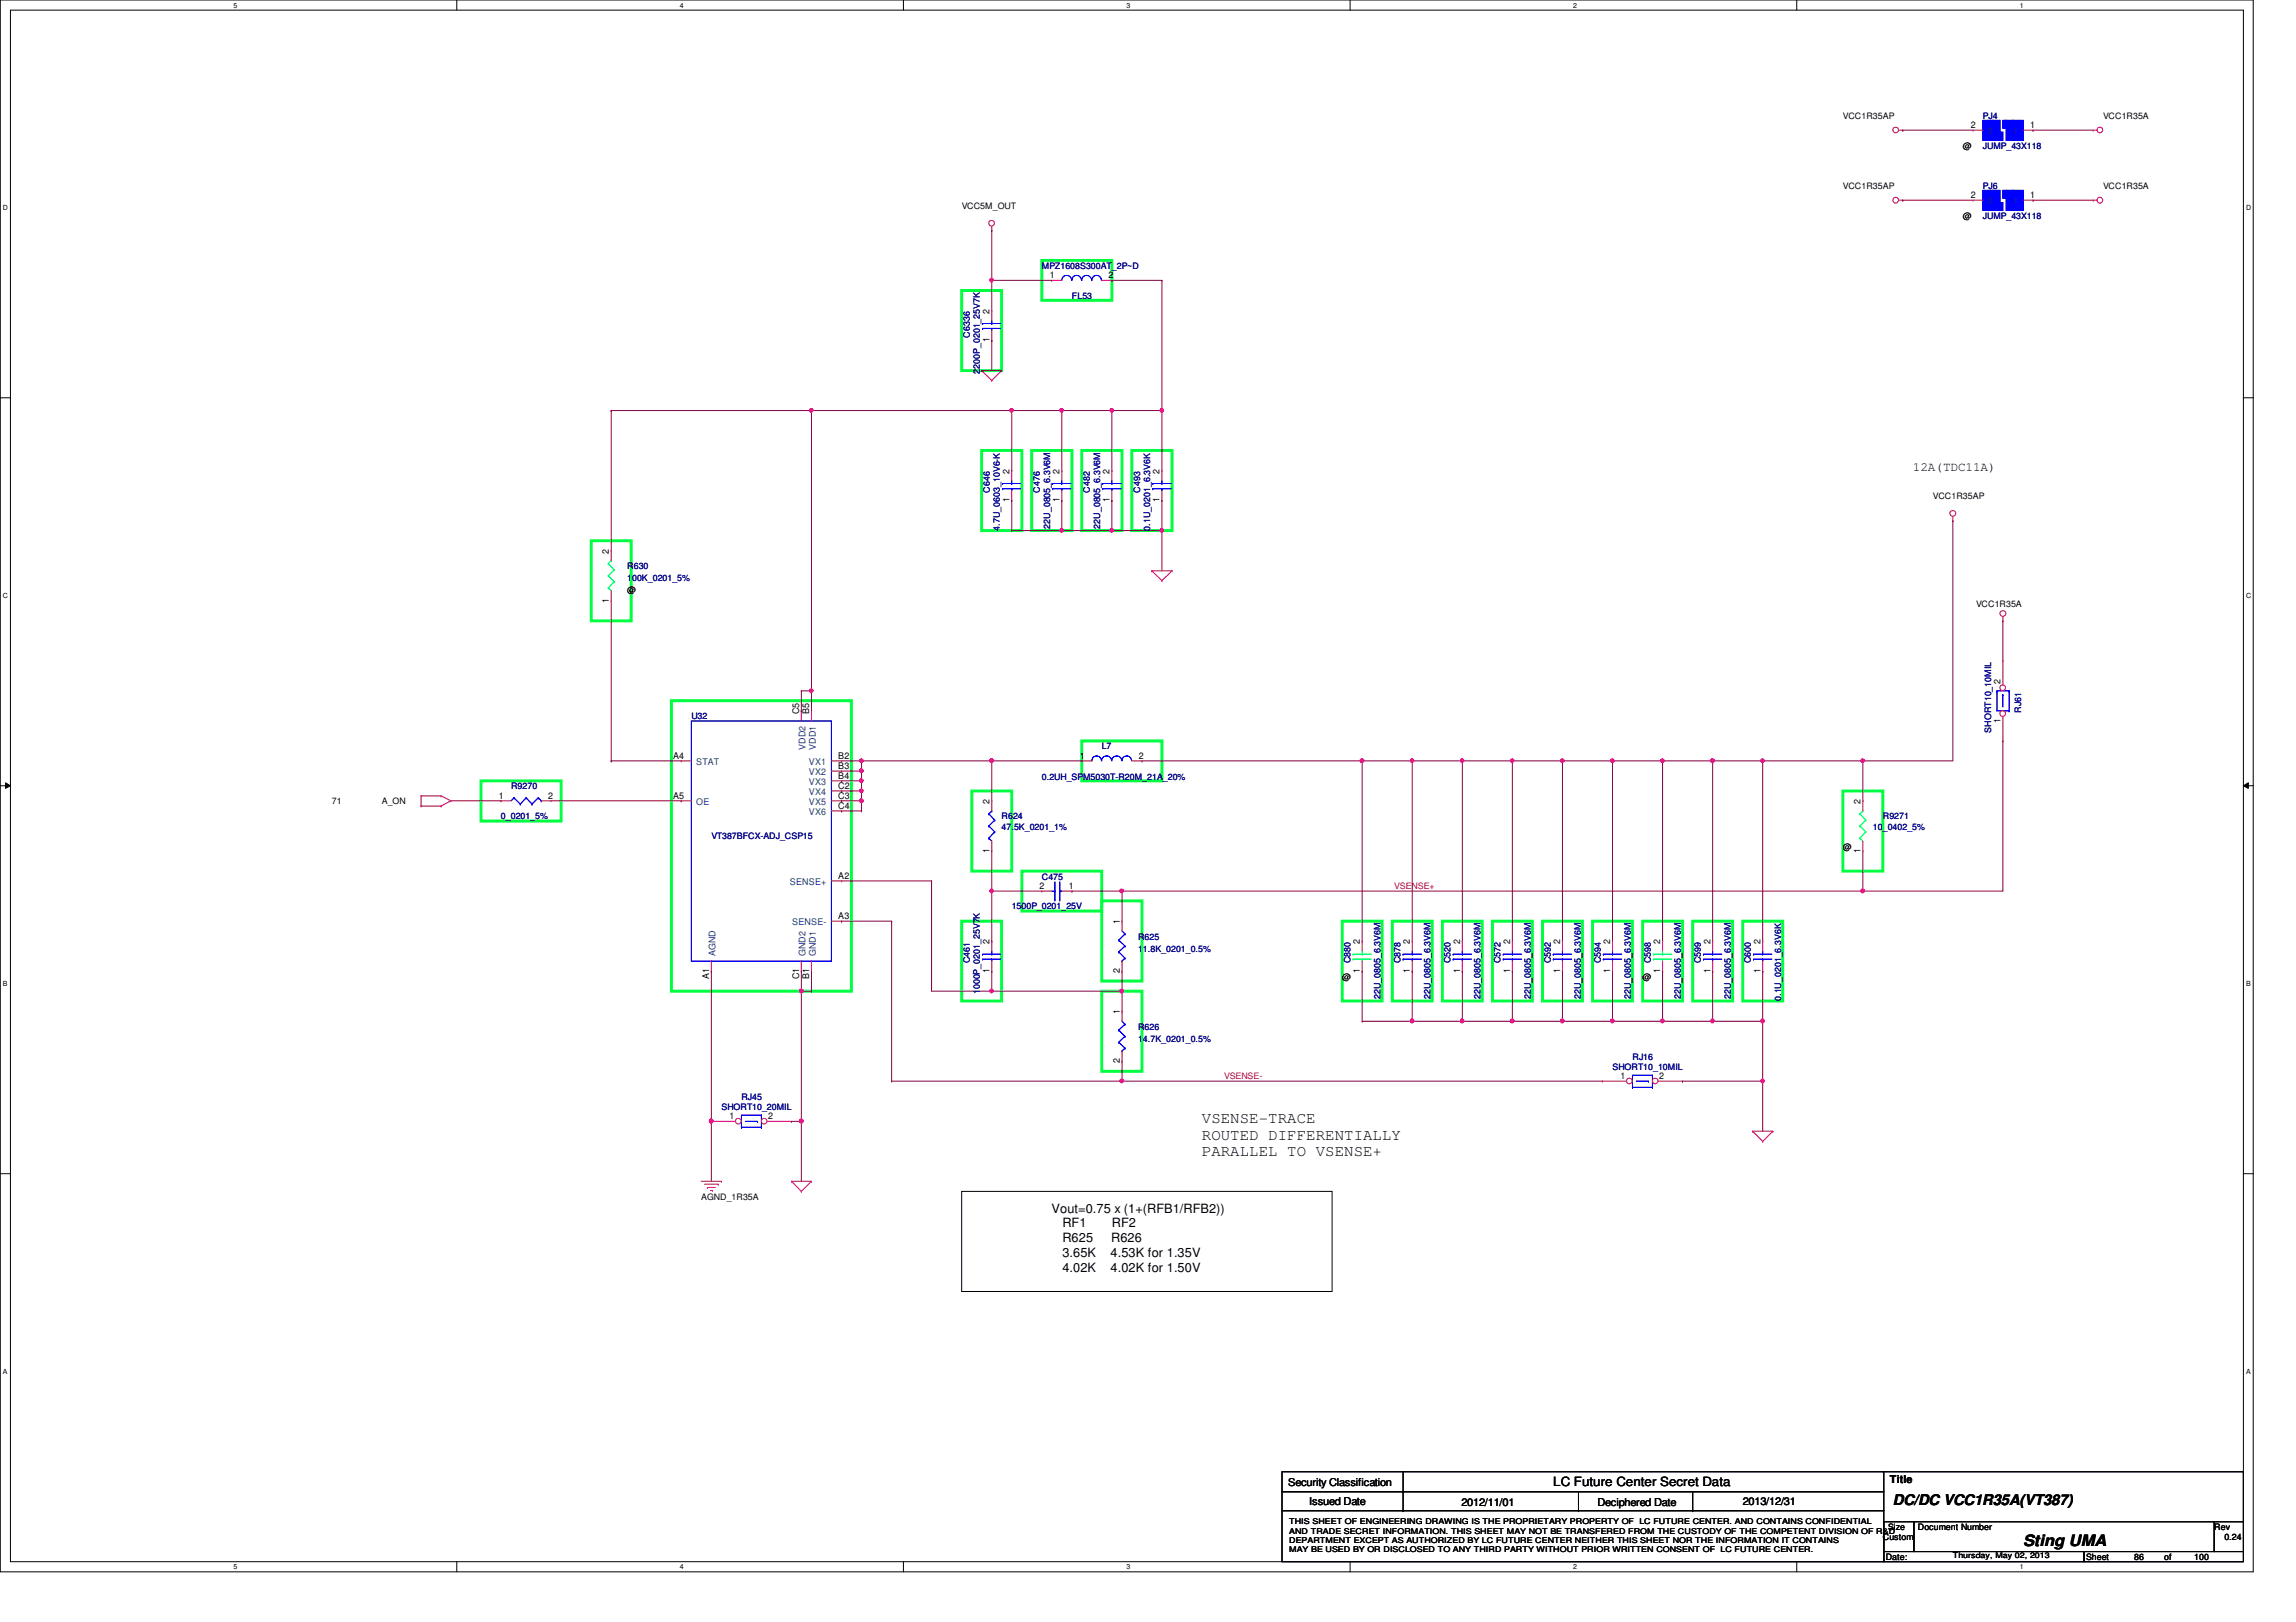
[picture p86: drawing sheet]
<svg xmlns="http://www.w3.org/2000/svg" width="297mm" height="210mm" viewBox="0 0 297 210" stroke-linecap="round" stroke-linejoin="round" font-family="sans-serif">
<defs><g id="words">
<g font-size="2">
<text x="155.5" y="145.4">VSENSE-TRACE</text>
<text x="155.5" y="147.5">ROUTED DIFFERENTIALLY</text>
<text x="155.5" y="149.6">PARALLEL TO VSENSE+</text>
<text x="261.7" y="200.1">Sting UMA</text>
</g>
<text font-size="1.9" x="244.9" y="194.8">DC/DC VCC1R35A(VT387)</text>
<g font-size="1.7">
<text x="247.5" y="60.9">12A(TDC11A)</text>
<text x="136.1" y="156.9">Vout=0.75 x (1+(RFB1/RFB2))</text>
<text x="137.5" y="158.8">RF1</text>
<text x="137.5" y="160.7">R625</text>
<text x="143.8" y="160.7">R626</text>
<text x="143.8" y="158.8">RF2</text>
<text x="137.5" y="162.6">3.65K</text>
<text x="137.5" y="164.5">4.02K</text>
<text x="143.7" y="162.6">4.53K for 1.35V</text>
<text x="143.7" y="164.5">4.02K for 1.50V</text>
<text x="201" y="192.3">LC Future Center Secret Data</text>
</g>
<g font-size="1.4">
<text x="244.5" y="191.9">Title</text>
<text x="166.7" y="192.3">Security Classification</text>
<text x="169.4" y="194.7">Issued Date</text>
<text x="189.1" y="194.9">2012/11/01</text>
<text x="206.7" y="194.9">Deciphered Date</text>
<text x="225.5" y="194.7">2013/12/31</text>
</g>
<g font-size="1.2">
<text x="255" y="16.6">2</text>
<text x="262.6" y="16.6">1</text>
<text x="255" y="25.6">2</text>
<text x="262.6" y="25.6">1</text>
<text x="135.8" y="36">1</text>
<text x="143.4" y="36">2</text>
<text x="128" y="40.6" transform="rotate(-90 128 40.6)">2</text>
<text x="128" y="44.3" transform="rotate(-90 128 44.3)">1</text>
<text x="130.6" y="65" transform="rotate(-90 130.6 65)">1</text>
<text x="130.6" y="61.3" transform="rotate(-90 130.6 61.3)">2</text>
<text x="137.1" y="65" transform="rotate(-90 137.1 65)">1</text>
<text x="137.1" y="61.3" transform="rotate(-90 137.1 61.3)">2</text>
<text x="143.5" y="65" transform="rotate(-90 143.5 65)">1</text>
<text x="143.5" y="61.3" transform="rotate(-90 143.5 61.3)">2</text>
<text x="150" y="65" transform="rotate(-90 150 65)">1</text>
<text x="150" y="61.3" transform="rotate(-90 150 61.3)">2</text>
<text x="78.8" y="71.7" transform="rotate(-90 78.8 71.7)">2</text>
<text x="78.8" y="78" transform="rotate(-90 78.8 78)">1</text>
<text x="258.8" y="88.5" transform="rotate(-90 258.8 88.5)">2</text>
<text x="103.4" y="92.4" transform="rotate(-90 103.4 92.4)">C5</text>
<text x="104.7" y="92.4" transform="rotate(-90 104.7 92.4)">B5</text>
<text x="258.8" y="93.5" transform="rotate(-90 258.8 93.5)">1</text>
<text x="87.1" y="98.2">A4</text>
<text x="108.5" y="100.8">B4</text>
<text x="108.5" y="98.2">B2</text>
<text x="108.5" y="99.5">B3</text>
<text x="139.7" y="98.2">1</text>
<text x="147.3" y="98.2">2</text>
<text x="64.6" y="103.3">1</text>
<text x="70.9" y="103.3">2</text>
<text x="87.1" y="103.3">A5</text>
<text x="108.5" y="102.1">C2</text>
<text x="108.5" y="103.3">C3</text>
<text x="108.5" y="104.6">C4</text>
<text x="128" y="104.1" transform="rotate(-90 128 104.1)">2</text>
<text x="240.7" y="104.1" transform="rotate(-90 240.7 104.1)">2</text>
<text x="108.5" y="113.7">A2</text>
<text x="128" y="110.4" transform="rotate(-90 128 110.4)">1</text>
<text x="240.7" y="110.4" transform="rotate(-90 240.7 110.4)">1</text>
<text x="108.5" y="118.9">A3</text>
<text x="134.5" y="115">2</text>
<text x="138.3" y="115">1</text>
<text x="144.9" y="119.6" transform="rotate(-90 144.9 119.6)">1</text>
<text x="128" y="125.9" transform="rotate(-90 128 125.9)">1</text>
<text x="128" y="122.2" transform="rotate(-90 128 122.2)">2</text>
<text x="144.9" y="125.9" transform="rotate(-90 144.9 125.9)">2</text>
<text x="175.9" y="125.9" transform="rotate(-90 175.9 125.9)">1</text>
<text x="175.9" y="122.2" transform="rotate(-90 175.9 122.2)">2</text>
<text x="182.4" y="125.9" transform="rotate(-90 182.4 125.9)">1</text>
<text x="182.4" y="122.2" transform="rotate(-90 182.4 122.2)">2</text>
<text x="188.9" y="125.9" transform="rotate(-90 188.9 125.9)">1</text>
<text x="188.9" y="122.2" transform="rotate(-90 188.9 122.2)">2</text>
<text x="195.4" y="125.9" transform="rotate(-90 195.4 125.9)">1</text>
<text x="195.4" y="122.2" transform="rotate(-90 195.4 122.2)">2</text>
<text x="201.8" y="125.9" transform="rotate(-90 201.8 125.9)">1</text>
<text x="201.8" y="122.2" transform="rotate(-90 201.8 122.2)">2</text>
<text x="208.3" y="125.9" transform="rotate(-90 208.3 125.9)">1</text>
<text x="208.3" y="122.2" transform="rotate(-90 208.3 122.2)">2</text>
<text x="214.8" y="125.9" transform="rotate(-90 214.8 125.9)">1</text>
<text x="214.8" y="122.2" transform="rotate(-90 214.8 122.2)">2</text>
<text x="221.3" y="125.9" transform="rotate(-90 221.3 125.9)">1</text>
<text x="221.3" y="122.2" transform="rotate(-90 221.3 122.2)">2</text>
<text x="227.7" y="125.9" transform="rotate(-90 227.7 125.9)">1</text>
<text x="227.7" y="122.2" transform="rotate(-90 227.7 122.2)">2</text>
<text x="91.7" y="126.7" transform="rotate(-90 91.7 126.7)">A1</text>
<text x="103.4" y="126.7" transform="rotate(-90 103.4 126.7)">C1</text>
<text x="104.7" y="126.7" transform="rotate(-90 104.7 126.7)">B1</text>
<text x="144.9" y="131.3" transform="rotate(-90 144.9 131.3)">1</text>
<text x="144.9" y="137.5" transform="rotate(-90 144.9 137.5)">2</text>
<text x="209.6" y="139.6">1</text>
<text x="214.7" y="139.6">2</text>
<text x="94.4" y="144.8">1</text>
<text x="99.4" y="144.8">2</text>
</g>
<g font-size="1.2" fill="#004080">
<text x="257.2" y="17.4">2</text>
<text x="260.4" y="17.4">1</text>
<text x="257.2" y="26.5">2</text>
<text x="260.4" y="26.5">1</text>
<text x="90.1" y="99">STAT</text>
<text x="104.2" y="97" transform="rotate(-90 104.2 97)">VDD2</text>
<text x="104.6" y="101.6">VX3</text>
<text x="104.6" y="99">VX1</text>
<text x="104.6" y="100.3">VX2</text>
<text x="105.5" y="97" transform="rotate(-90 105.5 97)">VDD1</text>
<text x="90.1" y="104.2">OE</text>
<text x="104.6" y="102.9">VX4</text>
<text x="104.6" y="104.2">VX5</text>
<text x="104.6" y="105.5">VX6</text>
<text x="102.2" y="114.6">SENSE+</text>
<text x="102.5" y="119.8">SENSE-</text>
<text x="92.6" y="123.7" transform="rotate(-90 92.6 123.7)">AGND</text>
<text x="104.2" y="123.7" transform="rotate(-90 104.2 123.7)">GND2</text>
<text x="105.5" y="123.7" transform="rotate(-90 105.5 123.7)">GND1</text>
</g>
<g font-size="1.1">
<text x="238.4" y="15.4">VCC1R35AP</text>
<text x="272.1" y="15.4">VCC1R35A</text>
<text x="254" y="19.3">@</text>
<text x="124.4" y="27">VCC5M_OUT</text>
<text x="238.4" y="24.4">VCC1R35AP</text>
<text x="254" y="28.3">@</text>
<text x="272.1" y="24.4">VCC1R35A</text>
<text x="250.1" y="64.6">VCC1R35AP</text>
<text x="81.1" y="76.8">@</text>
<text x="255.6" y="78.6">VCC1R35A</text>
<text x="42.9" y="104.1">71</text>
<text x="49.4" y="104.1">A_ON</text>
<text x="238.4" y="109.9">@</text>
<text x="173.6" y="126.8">@</text>
<text x="212.5" y="126.8">@</text>
<text x="90.7" y="155.3">AGND_1R35A</text>
<text x="243.6" y="199.3">Custom</text>
<text x="244" y="201.9">Date:</text>
<text x="244.3" y="198">Size</text>
<text x="248.1" y="198">Document Number</text>
<text x="269.9" y="201.9">Sheet</text>
<text x="276.1" y="201.9">86</text>
<text x="280" y="201.9">of</text>
<text x="283.9" y="201.9">100</text>
<text x="286.5" y="198">Rev</text>
<text x="287.8" y="199.3">0.24</text>
</g>
<g font-size="1.1" fill="#000080">
<text x="256.5" y="15.4">PJ4</text>
<text x="256.5" y="19.3">JUMP_43X118</text>
<text x="256.5" y="24.4">PJ6</text>
<text x="256.5" y="28.3">JUMP_43X118</text>
<text x="134.8" y="34.8">MPZ1608S300AT_2P~D</text>
<text x="138.7" y="38.7">FL53</text>
<text x="125.5" y="43.7" transform="rotate(-90 125.5 43.7)">C6336</text>
<text x="126.8" y="48.3" transform="rotate(-90 126.8 48.3)">2200P_0201_25V7K</text>
<text x="128.1" y="63.8" transform="rotate(-90 128.1 63.8)">C646</text>
<text x="134.5" y="63.8" transform="rotate(-90 134.5 63.8)">C476</text>
<text x="141" y="63.8" transform="rotate(-90 141 63.8)">C482</text>
<text x="147.5" y="63.8" transform="rotate(-90 147.5 63.8)">C493</text>
<text x="129.4" y="68.7" transform="rotate(-90 129.4 68.7)">4.7U_0603_10V6-K</text>
<text x="135.8" y="68.4" transform="rotate(-90 135.8 68.4)">22U_0805_6.3V6M</text>
<text x="142.3" y="68.4" transform="rotate(-90 142.3 68.4)">22U_0805_6.3V6M</text>
<text x="148.8" y="68.7" transform="rotate(-90 148.8 68.7)">0.1U_0201_6.3V6K</text>
<text x="81.1" y="73.7">R630</text>
<text x="81.1" y="75.2">100K_0201_5%</text>
<text x="89.4" y="93.1">U32</text>
<text x="257.6" y="94.8" transform="rotate(-90 257.6 94.8)">SHORT10_10MIL</text>
<text x="261.5" y="92.2" transform="rotate(-90 261.5 92.2)">RJ61</text>
<text x="134.8" y="100.9">0.2UH_SPM5030T-R20M_21A_20%</text>
<text x="142.5" y="97">L7</text>
<text x="64.8" y="106">0_0201_5%</text>
<text x="66.1" y="102.2">R9270</text>
<text x="129.6" y="106">R624</text>
<text x="129.6" y="107.4">47.5K_0201_1%</text>
<text x="242.3" y="107.4">10_0402_5%</text>
<text x="243.6" y="106">R9271</text>
<text x="92" y="108.6">VT387BFCX-ADJ_CSP15</text>
<text x="134.8" y="113.8">C475</text>
<text x="130.9" y="117.7">1500P_0201_25V</text>
<text x="125.5" y="124.6" transform="rotate(-90 125.5 124.6)">C461</text>
<text x="147.2" y="121.6">R625</text>
<text x="147.2" y="123.1">11.8K_0201_0.5%</text>
<text x="174.7" y="124.6" transform="rotate(-90 174.7 124.6)">C880</text>
<text x="181.2" y="124.6" transform="rotate(-90 181.2 124.6)">C878</text>
<text x="187.7" y="124.6" transform="rotate(-90 187.7 124.6)">C520</text>
<text x="194.1" y="124.6" transform="rotate(-90 194.1 124.6)">C572</text>
<text x="200.6" y="124.6" transform="rotate(-90 200.6 124.6)">C592</text>
<text x="207.1" y="124.6" transform="rotate(-90 207.1 124.6)">C594</text>
<text x="213.6" y="124.6" transform="rotate(-90 213.6 124.6)">C598</text>
<text x="220" y="124.6" transform="rotate(-90 220 124.6)">C599</text>
<text x="226.5" y="124.6" transform="rotate(-90 226.5 124.6)">C600</text>
<text x="126.8" y="128.7" transform="rotate(-90 126.8 128.7)">1000P_0201_25V7K</text>
<text x="178.6" y="129.3" transform="rotate(-90 178.6 129.3)">22U_0805_6.3V6M</text>
<text x="185.1" y="129.3" transform="rotate(-90 185.1 129.3)">22U_0805_6.3V6M</text>
<text x="191.6" y="129.3" transform="rotate(-90 191.6 129.3)">22U_0805_6.3V6M</text>
<text x="198" y="129.3" transform="rotate(-90 198 129.3)">22U_0805_6.3V6M</text>
<text x="204.5" y="129.3" transform="rotate(-90 204.5 129.3)">22U_0805_6.3V6M</text>
<text x="211" y="129.3" transform="rotate(-90 211 129.3)">22U_0805_6.3V6M</text>
<text x="217.5" y="129.3" transform="rotate(-90 217.5 129.3)">22U_0805_6.3V6M</text>
<text x="223.9" y="129.3" transform="rotate(-90 223.9 129.3)">22U_0805_6.3V6M</text>
<text x="230.4" y="129.5" transform="rotate(-90 230.4 129.5)">0.1U_0201_6.3V6K</text>
<text x="147.2" y="133.3">R626</text>
<text x="147.2" y="134.8">14.7K_0201_0.5%</text>
<text x="211.2" y="137.1">RJ16</text>
<text x="93.3" y="143.6">SHORT10_20MIL</text>
<text x="95.9" y="142.3">RJ45</text>
<text x="208.6" y="138.4">SHORT10_10MIL</text>
</g>
<g font-size="1.1" fill="#f00">
<text x="180.4" y="115.1">VSENSE+</text>
<text x="158.4" y="139.7">VSENSE-</text>
</g>
<g font-size="1">
<text x="166.8" y="197.3">THIS SHEET OF ENGINEERING DRAWING IS THE PROPRIETARY PROPERTY OF LC FUTURE CENTER. AND CONTAINS CONFIDENTIAL</text>
<text x="166.8" y="198.5">AND TRADE SECRET INFORMATION. THIS SHEET MAY NOT BE TRANSFERED FROM THE CUSTODY OF THE COMPETENT DIVISION OF R&amp;D</text>
<text x="166.8" y="199.6">DEPARTMENT EXCEPT AS AUTHORIZED BY LC FUTURE CENTER NEITHER THIS SHEET NOR THE INFORMATION IT CONTAINS</text>
<text x="166.8" y="200.8">MAY BE USED BY OR DISCLOSED TO ANY THIRD PARTY WITHOUT PRIOR WRITTEN CONSENT OF LC FUTURE CENTER.</text>
<text x="252.6" y="201.7">Thursday, May 02, 2013</text>
</g>
<g font-size=".9">
<text x="30.2" y="1">5</text>
<text x="88" y="1">4</text>
<text x="145.8" y="1">3</text>
<text x="203.5" y="1">2</text>
<text x="261.3" y="1">1</text>
<text x=".4" y="27.2">D</text>
<text x="290.6" y="27.2">D</text>
<text x=".4" y="77.3">C</text>
<text x="290.6" y="77.3">C</text>
<text x=".4" y="127.6">B</text>
<text x="290.6" y="127.6">B</text>
<text x=".4" y="177.8">A</text>
<text x="290.6" y="177.8">A</text>
<text x="30.2" y="203.1">5</text>
<text x="88" y="203.1">4</text>
<text x="145.8" y="203.1">3</text>
<text x="203.5" y="203.1">2</text>
<text x="261.3" y="203.1">1</text>
</g>
</g></defs>
<path d="M0 0h291.5v203.4h-291.5zM1.4 1.3h288.8v200.8h-288.8z" fill="none" stroke="#000" stroke-width=".13"/>
<g fill="#fff">
<path d="M30.2 .2h.5v1h-.5z"/>
<path d="M30.2 202.3h.5v1h-.5z"/>
</g>
<path d="M59.1 0v1.3M59.1 202.1v1.3" fill="none" stroke="#000" stroke-width=".13"/>
<g fill="#fff">
<path d="M88 .2h.5v1h-.5z"/>
<path d="M88 202.3h.5v1h-.5z"/>
</g>
<path d="M116.9 0v1.3M116.9 202.1v1.3" fill="none" stroke="#000" stroke-width=".13"/>
<g fill="#fff">
<path d="M145.7 .2h.6v1h-.6z"/>
<path d="M145.7 202.3h.6v1h-.6z"/>
</g>
<path d="M174.7 0v1.3M174.7 202.1v1.3" fill="none" stroke="#000" stroke-width=".13"/>
<g fill="#fff">
<path d="M203.5 .2h.5v1h-.5z"/>
<path d="M203.5 202.3h.5v1h-.5z"/>
</g>
<path d="M232.4 0v1.3M232.4 202.1v1.3" fill="none" stroke="#000" stroke-width=".13"/>
<g fill="#fff">
<path d="M261.3 .2h.5v1h-.5z"/>
<path d="M261.3 202.3h.5v1h-.5z"/>
<path d="M.4 26.4h.6v1h-.6z"/>
<path d="M290.6 26.4h.6v1h-.6z"/>
<path d="M.4 76.5h.6v1.1h-.6z"/>
<path d="M290.6 76.5h.6v1.1h-.6z"/>
</g>
<path d="M0 51.5h1.4M290.2 51.5h1.3" fill="none" stroke="#000" stroke-width=".13"/>
<g fill="#fff">
<path d="M.4 126.7h.6v1.1h-.6z"/>
<path d="M290.6 126.7h.6v1.1h-.6z"/>
</g>
<path d="M0 101.7h1.4M.7 101.3l.7 .4-.7 .3zM290.2 101.7l.7-.4v.7zM290.2 101.7h1.3" fill="none" stroke="#000" stroke-width=".13"/>
<path d="M.7 101.3l.7 .4-.7 .3zM290.2 101.7l.7-.4v.7z" fill="#000"/>
<g fill="#fff">
<path d="M.4 177h.5v1h-.5z"/>
<path d="M290.6 177h.5v1h-.5z"/>
</g>
<path d="M0 151.9h1.4M124.4 154.2h47.9v12.9h-47.9zM290.2 151.9h1.3" fill="none" stroke="#000" stroke-width=".13"/>
<g fill="none" stroke="#00ff40" stroke-width=".38">
<path d="M124.4 37.6h5.2v10.4h-5.2zM134.8 33.7h9v5.2h-9zM127 58.3h5.2v10.4h-5.2zM133.5 58.3h5.2v10.4h-5.2zM140 58.3h5.2v10.4h-5.2zM146.4 58.3h5.2v10.4h-5.2zM76.5 70h5.2v10.3h-5.2zM86.9 90.7h23.2v37.6h-23.2zM140 95.9h10.3v5.1h-10.3zM62.2 101h10.4v5.3h-10.4zM124.4 119.2h5.2v10.3h-5.2zM125.7 102.4h5.2v10.3h-5.2z"/>
<path d="M132.2 112.7h10.3v5.2h-10.3zM142.5 116.6h5.2v10.4h-5.2zM173.6 119.2h5.2v10.3h-5.2zM180.1 119.2h5.2v10.3h-5.2zM186.6 119.2h5.2v10.3h-5.2zM193.1 119.2h5.1v10.3h-5.1zM199.6 119.2h5.1v10.3h-5.1zM206 119.2h5.2v10.3h-5.2zM212.5 119.2h5.2v10.3h-5.2zM219 119.2h5.2v10.3h-5.2zM225.5 119.2h5.1v10.3h-5.1zM238.4 102.4h5.2v10.3h-5.2z"/>
<path d="M142.5 128.3h5.2v10.3h-5.2z"/>
</g>
<path d="M176.2 125.7h.1M176.2 125.7v6.5M182.7 132.2h.1M182.7 132.2h6.5" fill="none" stroke="#800040" stroke-width=".13"/>
<path d="M189 131.9h.1l.3 .1-.1 .3-.2 .1-.1-.1z" fill-rule="evenodd" fill="#f0f"/>
<path d="M189 131.9h.1l.3 .1-.1 .3-.2 .1-.1-.1z" fill="none" stroke="#f0f" stroke-width=".13"/>
<path d="M182.7 125.7h.1M182.7 125.7v6.5" fill="none" stroke="#800040" stroke-width=".13"/>
<path d="M182.5 131.9h.2l.2 .1-.1 .3-.1 .1-.2-.1z" fill-rule="evenodd" fill="#f0f"/>
<path d="M182.5 131.9h.2l.2 .1-.1 .3-.1 .1-.2-.1z" fill="none" stroke="#f0f" stroke-width=".13"/>
<path d="M176.2 98.5h.1M176.2 98.5v23.3M176.2 132.2h.1M176.2 132.2h6.5" fill="none" stroke="#800040" stroke-width=".13"/>
<path d="M176 98.3h.4v.1v.2l-.2 .1-.2-.1z" fill-rule="evenodd" fill="#f0f"/>
<path d="M176 98.3h.4v.1v.2l-.2 .1-.2-.1z" fill="none" stroke="#f0f" stroke-width=".13"/>
<path d="M182.7 98.5h.1M182.7 98.5v23.3" fill="none" stroke="#800040" stroke-width=".13"/>
<path d="M182.5 98.3h.3l.1 .1-.1 .2-.1 .1-.2-.1z" fill-rule="evenodd" fill="#f0f"/>
<path d="M182.5 98.3h.3l.1 .1-.1 .2-.1 .1-.2-.1z" fill="none" stroke="#f0f" stroke-width=".13"/>
<path d="M79.1 53.1h.1M79.1 53.1v18.1M79.1 53.1h25.9M105 89.4h.1M105 89.4v2.6M176.2 98.5h.1M176.2 98.5h6.5M241 98.5h.1M241 98.5h11.6M259.1 95.9h.1M259.1 95.9v19.4" fill="none" stroke="#800040" stroke-width=".13"/>
<path d="M104.8 89.2h.3l.1 .2-.1 .1-.2 .1-.1-.1z" fill-rule="evenodd" fill="#f0f"/>
<path d="M104.8 89.2h.3l.1 .2-.1 .1-.2 .1-.1-.1z" fill="none" stroke="#f0f" stroke-width=".13"/>
<path d="M143.8 68.7h.1M143.8 68.7h6.5" fill="none" stroke="#800040" stroke-width=".13"/>
<path d="M150.1 68.5h.4v.1v.2l-.2 .1-.2-.1z" fill-rule="evenodd" fill="#f0f"/>
<path d="M150.1 68.5h.4v.1v.2l-.2 .1-.2-.1z" fill="none" stroke="#f0f" stroke-width=".13"/>
<path d="M143.6 68.5h.4l.1 .1-.1 .2-.2 .1-.2-.1z" fill-rule="evenodd" fill="#f0f"/>
<path d="M143.6 68.5h.4l.1 .1-.1 .2-.2 .1-.2-.1z" fill="none" stroke="#f0f" stroke-width=".13"/>
<path d="M150.3 64.8h.1M150.3 64.8v3.9M92 145.1h.1M92 145.1v7.8" fill="none" stroke="#800040" stroke-width=".13"/>
<path d="M91.8 144.9l.2-.1 .2 .1v.4h-.2h-.2z" fill-rule="evenodd" fill="#f0f"/>
<path d="M91.8 144.9l.2-.1 .2 .1v.4h-.2h-.2z" fill="none" stroke="#f0f" stroke-width=".13"/>
<path d="M130.9 68.7h.1M130.9 68.7h6.5" fill="none" stroke="#800040" stroke-width=".13"/>
<path d="M137.2 68.5h.3l.1 .1-.1 .2-.2 .1-.1-.1z" fill-rule="evenodd" fill="#f0f"/>
<path d="M137.2 68.5h.3l.1 .1-.1 .2-.2 .1-.1-.1z" fill="none" stroke="#f0f" stroke-width=".13"/>
<path d="M105 53.1h.1M105 53.1h25.9M130.9 53.1h.1M130.9 53.1v7.8M130.9 64.8h.1M130.9 64.8v3.9M137.4 68.7h.1M137.4 68.7h6.4M208.6 98.5h.1M208.6 98.5h6.5M189.2 125.7h.1M189.2 125.7v6.5" fill="none" stroke="#800040" stroke-width=".13"/>
<path d="M208.4 98.3h.3l.1 .1-.1 .2-.1 .1-.2-.1z" fill-rule="evenodd" fill="#f0f"/>
<path d="M208.4 98.3h.3l.1 .1-.1 .2-.1 .1-.2-.1z" fill="none" stroke="#f0f" stroke-width=".13"/>
<path d="M103.7 145.1h.1M103.7 145.1v7.8" fill="none" stroke="#800040" stroke-width=".13"/>
<circle cx="103.7" cy="145.1" r=".26" fill="#f0f"/>
<circle cx="103.7" cy="145.1" r=".26" fill="none" stroke="#f0f" stroke-width=".13"/>
<path d="M128.3 98.5h.1M128.3 98.5h11.7M195.7 132.2h.1M195.7 125.7h.1M195.7 132.2h6.4M195.7 125.7v6.5" fill="none" stroke="#800040" stroke-width=".13"/>
<path d="M195.5 131.9h.1l.2 .1v.3l-.2 .1-.1-.1z" fill-rule="evenodd" fill="#f0f"/>
<path d="M195.5 131.9h.1l.2 .1v.3l-.2 .1-.1-.1z" fill="none" stroke="#f0f" stroke-width=".13"/>
<path d="M202.1 125.7h.1M202.1 132.2h.1M202.1 125.7v6.5M202.1 132.2h6.5" fill="none" stroke="#800040" stroke-width=".13"/>
<path d="M201.9 131.9h.2l.2 .1v.3l-.2 .1-.2-.1z" fill-rule="evenodd" fill="#f0f"/>
<path d="M201.9 131.9h.2l.2 .1v.3l-.2 .1-.2-.1z" fill="none" stroke="#f0f" stroke-width=".13"/>
<path d="M208.6 125.7h.1M208.6 132.2h.1M208.6 125.7v6.5M208.6 132.2h6.5" fill="none" stroke="#800040" stroke-width=".13"/>
<path d="M208.4 131.9h.2l.2 .1-.1 .3-.1 .1-.2-.1z" fill-rule="evenodd" fill="#f0f"/>
<path d="M208.4 131.9h.2l.2 .1-.1 .3-.1 .1-.2-.1z" fill="none" stroke="#f0f" stroke-width=".13"/>
<path d="M215.1 125.7h.1M215.1 125.7v6.5M221.6 125.7h.1M221.6 132.2h.1M221.6 125.7v6.5M221.6 132.2h6.4" fill="none" stroke="#800040" stroke-width=".13"/>
<path d="M227.9 131.9h.1l.2 .1v.3l-.2 .1-.1-.1z" fill-rule="evenodd" fill="#f0f"/>
<path d="M227.9 131.9h.1l.2 .1v.3l-.2 .1-.1-.1z" fill="none" stroke="#f0f" stroke-width=".13"/>
<path d="M221.4 131.9h.1l.2 .1v.3l-.2 .1-.1-.1z" fill-rule="evenodd" fill="#f0f"/>
<path d="M221.4 131.9h.1l.2 .1v.3l-.2 .1-.1-.1z" fill="none" stroke="#f0f" stroke-width=".13"/>
<path d="M143.8 53.1h.1M143.8 53.1h6.5M150.3 53.1h.1M150.3 53.1v7.8M228 125.7h.1M228 125.7v6.5" fill="none" stroke="#800040" stroke-width=".13"/>
<path d="M143.6 52.9h.4l.1 .2-.1 .2h-.2h-.2z" fill-rule="evenodd" fill="#f0f"/>
<path d="M143.6 52.9h.4l.1 .2-.1 .2h-.2h-.2z" fill="none" stroke="#f0f" stroke-width=".13"/>
<path d="M137.4 53.1h.1M137.4 53.1h6.4M143.8 53.1h.1M143.8 53.1v7.8M143.8 64.8h.1M143.8 64.8v3.9M150.3 68.7h.1M150.3 68.7v5.2M217.7 139.9h.1M217.7 139.9h10.3" fill="none" stroke="#800040" stroke-width=".13"/>
<path d="M137.2 52.9h.3l.1 .2-.1 .2h-.2h-.1z" fill-rule="evenodd" fill="#f0f"/>
<path d="M137.2 52.9h.3l.1 .2-.1 .2h-.2h-.1z" fill="none" stroke="#f0f" stroke-width=".13"/>
<g fill="none" stroke="#800040" stroke-width=".13">
<path d="M130.9 53.1h.1M130.9 53.1h6.5M137.4 53.1h.1M137.4 53.1v7.8M182.7 98.5h.1M182.7 98.5h6.5M189.2 98.5h.1M189.2 98.5v23.3M259.1 80.3h.1M259.1 80.3v5.2M189.2 132.2h.1M189.2 132.2h6.5"/>
<path d="M228 132.2h.1M228 132.2v7.7"/>
</g>
<path d="M130.7 52.9h.3l.1 .2-.1 .2h-.2h-.1z" fill-rule="evenodd" fill="#f0f"/>
<path d="M130.7 52.9h.3l.1 .2-.1 .2h-.2h-.1z" fill="none" stroke="#f0f" stroke-width=".13"/>
<path d="M189.2 98.5h.1M189.2 98.5h6.5" fill="none" stroke="#800040" stroke-width=".13"/>
<path d="M189 98.3h.3l.1 .1-.1 .2-.2 .1-.1-.1z" fill-rule="evenodd" fill="#f0f"/>
<path d="M189 98.3h.3l.1 .1-.1 .2-.2 .1-.1-.1z" fill="none" stroke="#f0f" stroke-width=".13"/>
<path d="M252.6 67.4h.1M252.6 67.4v31.1M195.7 98.5h.1M195.7 98.5v23.3M195.7 98.5h6.4" fill="none" stroke="#800040" stroke-width=".13"/>
<path d="M195.5 98.3h.3l.1 .1-.1 .2-.2 .1-.1-.1z" fill-rule="evenodd" fill="#f0f"/>
<path d="M195.5 98.3h.3l.1 .1-.1 .2-.2 .1-.1-.1z" fill="none" stroke="#f0f" stroke-width=".13"/>
<path d="M202.1 98.5h.1M202.1 98.5v23.3M202.1 98.5h6.5" fill="none" stroke="#800040" stroke-width=".13"/>
<path d="M201.9 98.3h.4v.1v.2l-.2 .1-.2-.1z" fill-rule="evenodd" fill="#f0f"/>
<path d="M201.9 98.3h.4v.1v.2l-.2 .1-.2-.1z" fill="none" stroke="#f0f" stroke-width=".13"/>
<path d="M208.6 98.5h.1M208.6 98.5v23.3M215.1 98.5h.1M215.1 98.5h6.5" fill="none" stroke="#800040" stroke-width=".13"/>
<path d="M214.9 98.3h.3l.1 .1-.1 .2-.2 .1-.1-.1z" fill-rule="evenodd" fill="#f0f"/>
<path d="M214.9 98.3h.3l.1 .1-.1 .2-.2 .1-.1-.1z" fill="none" stroke="#f0f" stroke-width=".13"/>
<path d="M215.1 98.5h.1M215.1 98.5v23.3M221.6 98.5h.1M221.6 98.5v23.3M228 98.5h.1M228 98.5v23.3" fill="none" stroke="#800040" stroke-width=".13"/>
<path d="M221.4 98.3h.3l.1 .1-.1 .2-.2 .1-.1-.1z" fill-rule="evenodd" fill="#f0f"/>
<path d="M221.4 98.3h.3l.1 .1-.1 .2-.2 .1-.1-.1z" fill="none" stroke="#f0f" stroke-width=".13"/>
<path d="M221.6 98.5h.1M221.6 98.5h6.4" fill="none" stroke="#800040" stroke-width=".13"/>
<path d="M221.4 98.3h.3l.1 .1-.1 .2-.2 .1-.1-.1z" fill-rule="evenodd" fill="#f0f"/>
<path d="M221.4 98.3h.3l.1 .1-.1 .2-.2 .1-.1-.1z" fill="none" stroke="#f0f" stroke-width=".13"/>
<path d="M241 115.3h.1M241 115.3h18.1" fill="none" stroke="#800040" stroke-width=".13"/>
<path d="M240.8 115.1h.3l.1 .2-.1 .1-.1 .1-.2-.1z" fill-rule="evenodd" fill="#f0f"/>
<path d="M240.8 115.1h.3l.1 .2-.1 .1-.1 .1-.2-.1z" fill="none" stroke="#f0f" stroke-width=".13"/>
<path d="M215.1 132.2h.1M215.1 132.2h6.5" fill="none" stroke="#800040" stroke-width=".13"/>
<path d="M214.9 131.9h.1l.3 .1-.1 .3-.2 .1-.1-.1z" fill-rule="evenodd" fill="#f0f"/>
<path d="M214.9 131.9h.1l.3 .1-.1 .3-.2 .1-.1-.1z" fill="none" stroke="#f0f" stroke-width=".13"/>
<path d="M228 139.9h.1M228 139.9v6.5" fill="none" stroke="#800040" stroke-width=".13"/>
<path d="M227.9 139.7h.3l.1 .2-.1 .1-.2 .1-.1-.1z" fill-rule="evenodd" fill="#f0f"/>
<path d="M227.9 139.7h.3l.1 .2-.1 .1-.2 .1-.1-.1z" fill="none" stroke="#f0f" stroke-width=".13"/>
<path d="M128.3 36.3h.1M128.3 29.8h.1M128.3 29.8v10.4M128.3 36.3h7.8M128.3 44.1h.1M128.3 44.1v3.9M137.4 64.8h.1M137.4 64.8v3.9" fill="none" stroke="#800040" stroke-width=".13"/>
<path d="M128.1 36.1h.3l.1 .1-.1 .2-.1 .1-.2-.1z" fill-rule="evenodd" fill="#f0f"/>
<path d="M128.1 36.1h.3l.1 .1-.1 .2-.1 .1-.2-.1z" fill="none" stroke="#f0f" stroke-width=".13"/>
<path d="M150.3 36.3h.1M150.3 36.3v16.8" fill="none" stroke="#800040" stroke-width=".13"/>
<path d="M150.1 52.9h.4v.2v.2h-.2h-.2z" fill-rule="evenodd" fill="#f0f"/>
<path d="M150.1 52.9h.4v.2v.2h-.2h-.2z" fill="none" stroke="#f0f" stroke-width=".13"/>
<path d="M143.8 36.3h.1M143.8 36.3h6.5M145.2 139.9h.1M145.2 139.9h62.1" fill="none" stroke="#800040" stroke-width=".13"/>
<circle cx="145.1" cy="139.9" r=".25" fill="#f0f"/>
<circle cx="145.1" cy="139.9" r=".25" fill="none" stroke="#f0f" stroke-width=".13"/>
<path d="M128.3 98.5h.1M128.3 98.5v5.1M138.7 115.3h.1M138.7 115.3h6.5M145.2 115.3h.1M145.2 115.3v3.9M145.2 137.3h.1M145.2 130.9h.1M145.2 125.7h.1M145.2 125.7v5.2M145.2 137.3v2.6" fill="none" stroke="#800040" stroke-width=".13"/>
<path d="M128.1 98.3h.3l.1 .1-.1 .2-.1 .1-.2-.1z" fill-rule="evenodd" fill="#f0f"/>
<path d="M128.1 98.3h.3l.1 .1-.1 .2-.1 .1-.2-.1z" fill="none" stroke="#f0f" stroke-width=".13"/>
<path d="M128.3 115.3h.1M128.3 115.3h6.5" fill="none" stroke="#800040" stroke-width=".13"/>
<path d="M128.1 115.1h.3l.1 .2-.1 .1-.1 .1-.2-.1z" fill-rule="evenodd" fill="#f0f"/>
<path d="M128.1 115.1h.3l.1 .2-.1 .1-.1 .1-.2-.1z" fill="none" stroke="#f0f" stroke-width=".13"/>
<path d="M79.1 77.7v20.8M79.1 98.5h.1M79.1 98.5h9M128.3 115.3h.1M128.3 110.1v5.2M92 125.7h.1M92 125.7v19.4M128.3 125.7h.1M128.3 125.7v2.6" fill="none" stroke="#800040" stroke-width=".13"/>
<path d="M91.8 144.9l.2-.1 .2 .1v.4h-.2h-.2z" fill-rule="evenodd" fill="#f0f"/>
<path d="M91.8 144.9l.2-.1 .2 .1v.4h-.2h-.2z" fill="none" stroke="#f0f" stroke-width=".13"/>
<g fill="none" stroke="#800040" stroke-width=".13">
<path d="M246.2 16.8h.1M246.2 16.8h9.1M263 16.8h.1M263 16.8h7.8M246.2 25.9h.1M246.2 25.9h9.1M263 25.9h.1M263 25.9h7.8M241 98.5h.1M241 98.5v5.1M108.9 119.2h.1M108.9 119.2h6.5"/>
<path d="M115.4 119.2h.1M115.4 119.2v20.7M120.5 114h.1M120.5 114v14.3M103.7 128.3h.1M103.7 128.3v16.8"/>
</g>
<path d="M240.8 98.3h.3l.1 .1-.1 .2-.1 .1-.2-.1z" fill-rule="evenodd" fill="#f0f"/>
<path d="M240.8 98.3h.3l.1 .1-.1 .2-.1 .1-.2-.1z" fill="none" stroke="#f0f" stroke-width=".13"/>
<path d="M241 115.3h.1M241 110.1v5.2" fill="none" stroke="#800040" stroke-width=".13"/>
<path d="M240.8 115.1h.3l.1 .2-.1 .1-.1 .1-.2-.1z" fill-rule="evenodd" fill="#f0f"/>
<path d="M240.8 115.1h.3l.1 .2-.1 .1-.1 .1-.2-.1z" fill="none" stroke="#f0f" stroke-width=".13"/>
<path d="M228 98.5h.1M228 98.5h13" fill="none" stroke="#800040" stroke-width=".13"/>
<path d="M227.9 98.3h.3l.1 .1-.1 .2-.2 .1-.1-.1z" fill-rule="evenodd" fill="#f0f"/>
<path d="M227.9 98.3h.3l.1 .1-.1 .2-.2 .1-.1-.1z" fill="none" stroke="#f0f" stroke-width=".13"/>
<path d="M145.2 115.3h.1M145.2 115.3h95.8" fill="none" stroke="#800040" stroke-width=".13"/>
<circle cx="145.1" cy="115.3" r=".25" fill="#f0f"/>
<circle cx="145.1" cy="115.3" r=".25" fill="none" stroke="#f0f" stroke-width=".13"/>
<path d="M147.7 98.5h.1M147.7 98.5h28.5" fill="none" stroke="#800040" stroke-width=".13"/>
<path d="M176 98.3h.4v.1v.2l-.2 .1-.2-.1z" fill-rule="evenodd" fill="#f0f"/>
<path d="M176 98.3h.4v.1v.2l-.2 .1-.2-.1z" fill="none" stroke="#f0f" stroke-width=".13"/>
<path d="M103.7 128.3h.1M103.7 125.7v2.6M102.4 145.1h.1M102.4 145.1h1.3" fill="none" stroke="#800040" stroke-width=".13"/>
<circle cx="103.7" cy="128.2" r=".25" fill="#f0f"/>
<circle cx="103.7" cy="128.2" r=".25" fill="none" stroke="#f0f" stroke-width=".13"/>
<path d="M105 53.1h.1M105 53.1v36.3h-1.3M103.7 89.4h.1M103.7 92h.1M103.7 89.4v2.6M103.7 128.3h1.3M105 128.3h.1M105 125.7h.1M105 125.7v2.6" fill="none" stroke="#800040" stroke-width=".13"/>
<path d="M104.8 52.9h.3l.1 .2-.1 .2h-.2h-.1z" fill-rule="evenodd" fill="#f0f"/>
<path d="M104.8 52.9h.3l.1 .2-.1 .2h-.2h-.1z" fill="none" stroke="#f0f" stroke-width=".13"/>
<path d="M108.9 98.5h2.6M111.5 98.5h.1M58.3 103.6h6.5M64.8 103.6h.1M71.3 103.6h16.8M88.1 103.6h.1" fill="none" stroke="#800040" stroke-width=".13"/>
<path d="M111.3 98.3h.3l.1 .1-.1 .2-.2 .1-.1-.1z" fill-rule="evenodd" fill="#f0f"/>
<path d="M111.3 98.3h.3l.1 .1-.1 .2-.2 .1-.1-.1z" fill="none" stroke="#f0f" stroke-width=".13"/>
<path d="M108.9 99.8h2.6M111.5 99.8h.1" fill="none" stroke="#800040" stroke-width=".13"/>
<path d="M111.3 99.5h.1l.2 .1v.3l-.2 .1-.1-.1z" fill-rule="evenodd" fill="#f0f"/>
<path d="M111.3 99.5h.1l.2 .1v.3l-.2 .1-.1-.1z" fill="none" stroke="#f0f" stroke-width=".13"/>
<path d="M111.5 98.5h.1M111.5 98.5v1.3M111.5 98.5h16.8M128.3 98.5h.1" fill="none" stroke="#800040" stroke-width=".13"/>
<path d="M128.1 98.3h.3l.1 .1-.1 .2-.1 .1-.2-.1z" fill-rule="evenodd" fill="#f0f"/>
<path d="M128.1 98.3h.3l.1 .1-.1 .2-.1 .1-.2-.1z" fill="none" stroke="#f0f" stroke-width=".13"/>
<path d="M111.5 99.8v1.2M108.9 101h.1M108.9 101h2.6M111.5 101h.1" fill="none" stroke="#800040" stroke-width=".13"/>
<path d="M111.3 100.9h.3l.1 .1-.1 .2-.2 .1-.1-.1z" fill-rule="evenodd" fill="#f0f"/>
<path d="M111.3 100.9h.3l.1 .1-.1 .2-.2 .1-.1-.1z" fill="none" stroke="#f0f" stroke-width=".13"/>
<path d="M108.9 102.4h.1M108.9 102.4h2.6M111.5 102.4h.1M111.5 103.6h.1M111.5 101v2.6" fill="none" stroke="#800040" stroke-width=".13"/>
<path d="M111.3 102.2h.3l.1 .1-.1 .2-.2 .1-.1-.1z" fill-rule="evenodd" fill="#f0f"/>
<path d="M111.3 102.2h.3l.1 .1-.1 .2-.2 .1-.1-.1z" fill="none" stroke="#f0f" stroke-width=".13"/>
<path d="M111.3 103.4h.1l.2 .1v.3l-.2 .1-.1-.1z" fill-rule="evenodd" fill="#f0f"/>
<path d="M111.3 103.4h.1l.2 .1v.3l-.2 .1-.1-.1z" fill="none" stroke="#f0f" stroke-width=".13"/>
<path d="M108.9 103.6h.1M108.9 104.9h.1M108.9 103.6h2.6v1.3M108.9 104.9h2.6M111.5 104.9h.1M120.5 128.3h7.8M128.3 128.3h.1" fill="none" stroke="#800040" stroke-width=".13"/>
<path d="M128.1 128.1h.3l.1 .1-.1 .2-.1 .1-.2-.1z" fill-rule="evenodd" fill="#f0f"/>
<path d="M128.1 128.1h.3l.1 .1-.1 .2-.1 .1-.2-.1z" fill="none" stroke="#f0f" stroke-width=".13"/>
<path d="M108.9 114h11.6M120.5 114h.1M115.4 139.9h.1M115.4 139.9h29.8M128.3 128.3h16.9M145.2 128.3h.1" fill="none" stroke="#800040" stroke-width=".13"/>
<circle cx="145.1" cy="128.2" r=".25" fill="#f0f"/>
<circle cx="145.1" cy="128.2" r=".25" fill="none" stroke="#f0f" stroke-width=".13"/>
<path d="M128.3 115.3v6.5M128.3 121.8h.1" fill="none" stroke="#800040" stroke-width=".13"/>
<g fill="none" stroke="#f00" stroke-width=".13">
<path d="M245.7 16.8h.5M246.2 16.8h.1M270.8 16.8h.1M270.8 16.8h.5M128.3 29.8h.1M128.3 29.3v.5M245.7 25.9h.5M246.2 25.9h.1M270.8 25.9h.1M270.8 25.9h.5M127 48h.1M127 48h2.6"/>
<path d="M127 48l1.3 1.2M128.3 49.2h.1M129.6 48h.1M129.6 48l-1.3 1.2M149 73.9h.1M149 73.9h2.6M149 73.9l1.3 1.2M150.3 75.1h.1M151.6 73.9h.1M151.6 73.9l-1.3 1.2M252.6 67.4h.1M252.6 66.8v.6"/>
<path d="M259.1 79.8v.5M88.1 98.5h.1M88.1 98.5h1.3M103.7 92h.1M103.7 92v1.3M105 92h.1M105 92v1.3M107.6 98.5h1.3M107.6 99.8h1.3M108.9 98.5h.1M108.9 99.8h.1M259.1 80.3h.1"/>
<path d="M54.5 104.3h.1M54.5 103h.1M54.5 103h2.6M54.5 104.3h2.6M54.5 103v1.3M57.1 103h.1M57.1 104.3h.1M57.1 103l1.2 .6M58.3 103.6h.1M58.3 103.6l-1.2 .7M88.1 103.6h.1M88.1 103.6h1.3"/>
<path d="M107.6 119.2h1.3M107.6 114h1.3M107.6 103.6h1.3M107.6 101h1.3M107.6 102.4h1.3M107.6 104.9h1.3M108.9 119.2h.1M108.9 114h.1M108.9 101h.1M108.9 102.4h.1M108.9 103.6h.1M108.9 104.9h.1"/>
<path d="M92 125.7h.1M92 124.4v1.3M103.7 125.7h.1M103.7 124.4v1.3M105 125.7h.1M105 124.4v1.3M145.2 130.9h.1M145.2 137.3h.1M145.2 130.9v1.3M145.2 136v1.3M221.6 125.7h.1M221.6 121.8h.1"/>
<path d="M221.6 121.8v1.3M221.6 124.4v1.3M90.7 152.9h2.6M91.1 153.2h1.8M91.5 153.7h.1M91.5 153.7h1M91.9 154.1h.3M92.2 154.1h.1M92.9 153.2h.1M93.3 152.9h.1M102.4 152.9h.1M102.4 152.9h2.6"/>
<path d="M102.4 152.9l1.3 1.3M103.7 154.2h.1M105 152.9h.1M105 152.9l-1.3 1.3M226.7 146.4h.1M226.7 146.4h2.7M226.7 146.4l1.3 1.3M228 147.7h.1M229.4 146.4h.1M229.4 146.4l-1.4 1.3"/>
<circle cx="245.2" cy="16.8" r=".37"/>
<circle cx="271.7" cy="16.8" r=".37"/>
<circle cx="128.3" cy="28.9" r=".37"/>
<circle cx="245.2" cy="25.9" r=".38"/>
<circle cx="271.7" cy="25.9" r=".38"/>
<circle cx="252.7" cy="66.4" r=".37"/>
<circle cx="259.1" cy="79.4" r=".37"/>
</g>
<g fill="none" stroke="#000" stroke-width=".13">
<path d="M165.9 190.5h77.8v2.5h-77.8zM165.9 193h77.8v2.5h-77.8zM165.9 195.5h77.8v6.6h-77.8zM181.5 193h.1M181.5 195.5h.1M181.5 190.5v5M204.2 195.5h.1M204.2 193v2.5M219 195.5h.1M219 193v2.5M243.6 190.5h46.6M243.7 196.9h3.9v3.9h-3.9z"/>
<path d="M247.6 196.9h38.9v3.9h-38.9zM286.5 196.9h3.7v3.9h-3.7zM290.2 190.5h.1M290.2 190.5v6.4M243.7 200.8h25.9v1.3h-25.9zM269.6 200.8h20.6v1.3h-20.6z"/>
</g>
<g fill="none" stroke="#00f" stroke-width=".13">
<path d="M89.4 93.3h18.2v31.1h-18.2zM144.7 133.3h.1M144.7 134.9h.1M144.7 133.3l.8 .8M144.7 134.9l.8 .7M145.2 136h.1M145.2 132.2l.3 .3M145.5 132.5h.1M145.5 134.1h.1M145.5 135.6h.1M145.5 132.5l-.8 .8M145.5 134.1l-.8 .8"/>
<path d="M145.5 135.6l-.3 .4M220.4 123.5h.1M220.4 124.1h.1M220.4 123.5h2.4M220.4 124.1h2.4M221.6 124.1h.1M221.6 123.5h.1M221.6 123.1v.4M221.6 124.1v.3"/>
</g>
<path d="M260.4 24.6h1.3v2.6h-1.3z" fill-rule="evenodd" fill="#00f"/>
<path d="M260.4 24.6h1.3v2.6h-1.3z" fill="none" stroke="#00f" stroke-width=".13"/>
<path d="M259.5 24.6h.9v2.6h-.9z" fill-rule="evenodd" fill="#00f"/>
<path d="M259.5 24.6h.9v2.6h-.9z" fill="none" stroke="#00f" stroke-width=".13"/>
<path d="M259.1 24.6h.4v1.1h-.4z" fill-rule="evenodd" fill="#00f"/>
<path d="M259.1 24.6h.4v1.1h-.4z" fill="none" stroke="#00f" stroke-width=".13"/>
<path d="M258.7 26.2h.4v1h-.4z" fill-rule="evenodd" fill="#00f"/>
<path d="M258.7 26.2h.4v1h-.4z" fill="none" stroke="#00f" stroke-width=".13"/>
<path d="M257.8 24.6h.9v2.6h-.9z" fill-rule="evenodd" fill="#00f"/>
<path d="M257.8 24.6h.9v2.6h-.9z" fill="none" stroke="#00f" stroke-width=".13"/>
<path d="M256.5 24.6h1.3v2.6h-1.3z" fill-rule="evenodd" fill="#00f"/>
<path d="M256.5 24.6h1.3v2.6h-1.3z" fill="none" stroke="#00f" stroke-width=".13"/>
<path d="M260.4 24.6h1.3v2.6h-1.3z" fill-rule="evenodd" fill="#00f"/>
<path d="M260.4 24.6h1.3v2.6h-1.3z" fill="none" stroke="#00f" stroke-width=".13"/>
<path d="M259.5 24.6h.9v2.6h-.9z" fill-rule="evenodd" fill="#00f"/>
<path d="M259.5 24.6h.9v2.6h-.9z" fill="none" stroke="#00f" stroke-width=".13"/>
<path d="M259.1 24.6h.4v1.1h-.4z" fill-rule="evenodd" fill="#00f"/>
<path d="M259.1 24.6h.4v1.1h-.4z" fill="none" stroke="#00f" stroke-width=".13"/>
<path d="M258.7 26.2h.4v1h-.4z" fill-rule="evenodd" fill="#00f"/>
<path d="M258.7 26.2h.4v1h-.4z" fill="none" stroke="#00f" stroke-width=".13"/>
<path d="M257.8 24.6h.9v2.6h-.9z" fill-rule="evenodd" fill="#00f"/>
<path d="M257.8 24.6h.9v2.6h-.9z" fill="none" stroke="#00f" stroke-width=".13"/>
<path d="M256.5 24.6h1.3v2.6h-1.3z" fill-rule="evenodd" fill="#00f"/>
<g fill="none" stroke="#00f" stroke-width=".13">
<path d="M256.5 24.6h1.3v2.6h-1.3zM127.1 41.9h.1M127.1 42.5h.1M127.1 41.9h2.4M127.1 42.5h2.4M128.3 42.5h.1M128.3 41.9h.1M128.3 41.5v.4M128.3 42.5v.3M142.7 62.6h.1M142.7 63.2h.1M142.7 62.6h2.3"/>
<path d="M142.7 63.2h2.3M143.8 63.2h.1M143.8 62.6h.1M143.8 62.2v.4M143.8 63.2v.3M66.5 103.3h.1M66.5 103.3l-.4 .3M66.5 103.3l.8 .8M67.3 104.1h.1M68.1 103.3h.1M68.1 103.3l-.8 .8M68.1 103.3l.7 .8"/>
<path d="M68.8 104.1h.1M69.6 103.3h.1M69.6 103.3l-.8 .8M69.6 103.3l.4 .3M70 103.6h.1M136.1 115.3h.4M136.5 116.5h.1M136.5 115.3h.1M136.5 114.1v2.4M137.1 115.3h.1M137.1 116.5h.1M137.1 115.3h.3"/>
<path d="M137.1 114.1v2.4M144.7 121.7h.1M144.7 123.2h.1M144.7 121.7l.8 .7M144.7 123.2l.8 .8M145.2 124.4h.1M145.2 120.5l.3 .4M145.5 120.9h.1M145.5 122.4h.1M145.5 124h.1M145.5 120.9l-.8 .8M145.5 122.4l-.8 .8"/>
<path d="M145.5 124l-.3 .4"/>
</g>
<g fill="none" stroke="#f00" stroke-width=".13">
<path d="M255.3 25.9h.1M255.3 25.9h1.2M261.7 25.9h1.3M263 25.9h.1M128.3 44.1h.1M128.3 40.2h.1M128.3 40.2v1.3M128.3 42.8v1.3M143.8 64.8h.1M143.8 60.9h.1M143.8 60.9v1.3M143.8 63.5v1.3"/>
<path d="M64.8 103.6h.1M64.8 103.6h1.3M70 103.6h1.3M71.3 103.6h.1M134.8 115.3h.1M134.8 115.3h1.3M137.4 115.3h1.3M138.7 115.3h.1M145.2 119.2h.1M145.2 119.2v1.3M145.2 125.7h.1M145.2 124.4v1.3"/>
<path d="M215.1 125.7h.1M215.1 121.8h.1M215.1 121.8v1.3M215.1 124.4v1.3"/>
</g>
<path d="M213.9 123.5h.1M213.9 124.1h.1M213.9 123.5h2.4M213.9 124.1h2.4M215.1 124.1h.1M215.1 123.5h.1M215.1 123.1v.4M215.1 124.1v.3" fill="none" stroke="#00ff80" stroke-width=".13"/>
<path d="M260.4 15.6h1.3v2.6h-1.3z" fill-rule="evenodd" fill="#00f"/>
<path d="M260.4 15.6h1.3v2.6h-1.3z" fill="none" stroke="#00f" stroke-width=".13"/>
<path d="M259.5 15.6h.9v2.6h-.9z" fill-rule="evenodd" fill="#00f"/>
<path d="M259.5 15.6h.9v2.6h-.9z" fill="none" stroke="#00f" stroke-width=".13"/>
<path d="M259.1 15.6h.4v1h-.4z" fill-rule="evenodd" fill="#00f"/>
<path d="M259.1 15.6h.4v1h-.4z" fill="none" stroke="#00f" stroke-width=".13"/>
<path d="M258.7 17.1h.4v1.1h-.4z" fill-rule="evenodd" fill="#00f"/>
<path d="M258.7 17.1h.4v1.1h-.4z" fill="none" stroke="#00f" stroke-width=".13"/>
<path d="M257.8 15.6h.9v2.6h-.9z" fill-rule="evenodd" fill="#00f"/>
<path d="M257.8 15.6h.9v2.6h-.9z" fill="none" stroke="#00f" stroke-width=".13"/>
<path d="M256.5 15.6h1.3v2.6h-1.3z" fill-rule="evenodd" fill="#00f"/>
<path d="M256.5 15.6h1.3v2.6h-1.3z" fill="none" stroke="#00f" stroke-width=".13"/>
<path d="M260.4 15.6h1.3v2.6h-1.3z" fill-rule="evenodd" fill="#00f"/>
<path d="M260.4 15.6h1.3v2.6h-1.3z" fill="none" stroke="#00f" stroke-width=".13"/>
<path d="M259.5 15.6h.9v2.6h-.9z" fill-rule="evenodd" fill="#00f"/>
<path d="M259.5 15.6h.9v2.6h-.9z" fill="none" stroke="#00f" stroke-width=".13"/>
<path d="M259.1 15.6h.4v1h-.4z" fill-rule="evenodd" fill="#00f"/>
<path d="M259.1 15.6h.4v1h-.4z" fill="none" stroke="#00f" stroke-width=".13"/>
<path d="M258.7 17.1h.4v1.1h-.4z" fill-rule="evenodd" fill="#00f"/>
<path d="M258.7 17.1h.4v1.1h-.4z" fill="none" stroke="#00f" stroke-width=".13"/>
<path d="M257.8 15.6h.9v2.6h-.9z" fill-rule="evenodd" fill="#00f"/>
<path d="M257.8 15.6h.9v2.6h-.9z" fill="none" stroke="#00f" stroke-width=".13"/>
<path d="M256.5 15.6h1.3v2.6h-1.3z" fill-rule="evenodd" fill="#00f"/>
<g fill="none" stroke="#00f" stroke-width=".13">
<path d="M256.5 15.6h1.3v2.6h-1.3zM129.7 62.6h.1M129.7 63.2h.1M129.7 62.6h2.4M129.7 63.2h2.4M130.9 63.2h.1M130.9 62.6h.1M130.9 62.2v.4M130.9 63.2v.3M127.9 108.5h.1M127.9 106.9h.1M127.9 105.3h.1"/>
<path d="M127.9 108.5l.4 .3M127.9 106.9l.8 .8M127.9 105.3l.8 .8M128.3 104.9h.1M128.3 104.9l-.4 .4M128.7 107.7h.1M128.7 106.1h.1M128.7 107.7l-.8 .8M128.7 106.1l-.8 .8M127.1 123.5h.1M127.1 124.1h.1M127.1 123.5h2.4"/>
<path d="M127.1 124.1h2.4M128.3 124.1h.1M128.3 123.5h.1M128.3 123.1v.4M128.3 124.1v.3M188 123.5h.1M188 124.1h.1M188 123.5h2.4M188 124.1h2.4M189.2 124.1h.1M189.2 123.5h.1M189.2 123.1v.4"/>
<path d="M189.2 124.1v.3M201 123.5h.1M201 124.1h.1M201 123.5h2.3M201 124.1h2.3M202.1 124.1h.1M202.1 123.5h.1M202.1 123.1v.4M202.1 124.1v.3M211.7 139.9h1.6M213.3 139.9h.1M213.8 139.1h.1"/>
<path d="M213.8 139.1h-2.6v1.6M213.8 139.1v1.6M211.2 140.7h.1M211.2 140.7h2.6M213.8 140.7h.1"/>
</g>
<g fill="none" stroke="#f00" stroke-width=".13">
<path d="M255.3 16.8h.1M255.3 16.8h1.2M261.7 16.8h1.3M263 16.8h.1M79.1 77.7h.1M79.1 71.2h.1M79.1 71.2v1.4M79.1 76.5v1.2M130.9 64.8h.1M130.9 60.9h.1M130.9 60.9v1.3M130.9 63.5v1.3"/>
<path d="M128.3 110.1h.1M128.3 103.6h.1M128.3 103.6v1.3M128.3 108.8v1.3M128.3 125.7h.1M128.3 121.8h.1M128.3 121.8v1.3M128.3 124.4v1.3M189.2 125.7h.1M189.2 121.8h.1M189.2 121.8v1.3M189.2 124.4v1.3"/>
<path d="M202.1 125.7h.1M202.1 121.8h.1M202.1 121.8v1.3M202.1 124.4v1.3"/>
</g>
<path d="M78.7 76.1h.1M78.7 74.5h.1M78.7 72.9h.1M78.7 76.1l.4 .4M78.7 74.5l.8 .8M78.7 72.9l.8 .8M79.1 72.6h.1M79.1 72.6l-.4 .3M79.5 75.3h.1M79.5 73.7h.1M79.5 75.3l-.8 .8M79.5 73.7l-.8 .8" fill="none" stroke="#00ff80" stroke-width=".13"/>
<circle cx="210.8" cy="139.9" r=".37" fill="#fff"/>
<g fill="none" stroke="#f00" stroke-width=".13">
<path d="M207.3 139.9h.1M207.3 139.9h3.1"/>
<circle cx="210.8" cy="139.9" r=".37"/>
</g>
<circle cx="214.1" cy="139.9" r=".37" fill="#fff"/>
<g fill="none" stroke="#f00" stroke-width=".13">
<path d="M214.5 139.9h3.2M217.7 139.9h.1"/>
<circle cx="214.1" cy="139.9" r=".37"/>
</g>
<path d="M95.9 145.9h.1M95.9 145.9h2.6M96.4 145.1h1.6M98 145.1h.1M98.5 144.3h.1M98.5 145.9h.1M98.5 144.3h-2.6v1.6M98.5 144.3v1.6" fill="none" stroke="#00f" stroke-width=".13"/>
<circle cx="95.5" cy="145.1" r=".37" fill="#fff"/>
<g fill="none" stroke="#f00" stroke-width=".13">
<path d="M92 145.1h.1M92 145.1h3.2"/>
<circle cx="95.5" cy="145.1" r=".37"/>
</g>
<circle cx="98.9" cy="145.1" r=".37" fill="#fff"/>
<g fill="none" stroke="#f00" stroke-width=".13">
<path d="M136.1 36.3h.1M136.1 36.3h1.3M142.5 36.3h1.3M143.8 36.3h.1M140 98.5h.1M140 98.5h1.3M146.4 98.5h1.3M147.7 98.5h.1M99.3 145.1h3.1M102.4 145.1h.1"/>
<circle cx="98.9" cy="145.1" r=".37"/>
</g>
<g fill="none" stroke="#00f" stroke-width=".13">
<path d="M137.4 36.3a.63 .63 0 0 1 .6-.7 .63 .63 0 0 1 .6 .7M138.7 36.3a.61 .61 0 0 1 .6-.7 .61 .61 0 0 1 .6 .7M140 36.3a.63 .63 0 0 1 .6-.7 .63 .63 0 0 1 .6 .7M141.3 36.3a.61 .61 0 0 1 .6-.7 .61 .61 0 0 1 .6 .7M142.5 98.4a.61 .61 0 0 0-.6-.6 .61 .61 0 0 0-.6 .7M143.8 98.4a.64 .64 0 0 0-.7-.6 .64 .64 0 0 0-.6 .7M145.1 98.4a.64 .64 0 0 0-.6-.6 .64 .64 0 0 0-.7 .7M146.4 98.4a.61 .61 0 0 0-.7-.6 .61 .61 0 0 0-.5 .7M258.4 89.4h.1M258.4 89.4v2.6h1.5M258.4 89.4h1.5M259.1 89.9h.1"/>
<path d="M259.1 89.9v1.6M259.9 89.4h.1M259.9 92h.1M259.9 89.4v2.6"/>
</g>
<circle cx="259.1" cy="92.3" r=".37" fill="#fff"/>
<g fill="none" stroke="#f00" stroke-width=".13">
<path d="M259.1 95.9h.1M259.1 92.8v3.1"/>
<circle cx="259.1" cy="92.3" r=".37"/>
</g>
<circle cx="259.1" cy="89" r=".37" fill="#fff"/>
<g fill="none" stroke="#f00" stroke-width=".13">
<path d="M137.4 64.8h.1M137.4 60.9h.1M137.4 60.9v1.3M137.4 63.5v1.3M150.3 64.8h.1M150.3 60.9h.1M150.3 60.9v1.3M150.3 63.5v1.3M259.1 85.5h.1M259.1 85.5v3.1M241 110.1h.1M241 103.6h.1"/>
<path d="M241 103.6v1.3M241 108.8v1.3M176.2 125.7h.1M176.2 121.8h.1M176.2 121.8v1.3M176.2 124.4v1.3M182.7 125.7h.1M182.7 121.8h.1M182.7 121.8v1.3M182.7 124.4v1.3M195.7 125.7h.1M195.7 121.8h.1"/>
<path d="M195.7 121.8v1.3M195.7 124.4v1.3M208.6 125.7h.1M208.6 121.8h.1M208.6 121.8v1.3M208.6 124.4v1.3M228 125.7h.1M228 121.8h.1M228 121.8v1.3M228 124.4v1.3"/>
<circle cx="259.1" cy="89" r=".37"/>
</g>
<g fill="none" stroke="#00f" stroke-width=".13">
<path d="M136.2 62.6h.1M136.2 63.2h.1M136.2 62.6h2.4M136.2 63.2h2.4M137.4 63.2h.1M137.4 62.6h.1M137.4 62.2v.4M137.4 63.2v.3M149.1 62.6h.1M149.1 63.2h.1M149.1 62.6h2.4M149.1 63.2h2.4"/>
<path d="M150.3 63.2h.1M150.3 62.6h.1M150.3 62.2v.4M150.3 63.2v.3M181.5 123.5h.1M181.5 124.1h.1M181.5 123.5h2.4M181.5 124.1h2.4M182.7 124.1h.1M182.7 123.5h.1M182.7 123.1v.4M182.7 124.1v.3"/>
<path d="M194.5 123.5h.1M194.5 124.1h.1M194.5 123.5h2.3M194.5 124.1h2.3M195.7 124.1h.1M195.7 123.5h.1M195.7 123.1v.4M195.7 124.1v.3M207.4 123.5h.1M207.4 124.1h.1M207.4 123.5h2.4M207.4 124.1h2.4"/>
<path d="M208.6 124.1h.1M208.6 123.5h.1M208.6 123.1v.4M208.6 124.1v.3M226.9 123.5h.1M226.9 124.1h.1M226.9 123.5h2.3M226.9 124.1h2.3M228 124.1h.1M228 123.5h.1M228 123.1v.4M228 124.1v.3"/>
</g>
<g fill="none" stroke="#00ff80" stroke-width=".13">
<path d="M240.6 108.5h.1M240.6 106.9h.1M240.6 105.3h.1M240.6 108.5l.4 .3M240.6 106.9l.8 .8M240.6 105.3l.8 .8M241 104.9h.1M241 104.9l-.4 .4M241.4 107.7h.1M241.4 106.1h.1M241.4 107.7l-.8 .8M241.4 106.1l-.8 .8"/>
<path d="M175 123.5h.1M175 124.1h.1M175 123.5h2.4M175 124.1h2.4M176.2 124.1h.1M176.2 123.5h.1M176.2 123.1v.4M176.2 124.1v.3"/>
</g>
<path d="M189 131.9h.1l.3 .1-.1 .3-.2 .1-.1-.1z" fill-rule="evenodd" fill="#f0f"/>
<path d="M189 131.9h.1l.3 .1-.1 .3-.2 .1-.1-.1z" fill="none" stroke="#f0f" stroke-width=".13"/>
<path d="M182.5 131.9h.2l.2 .1-.1 .3-.1 .1-.2-.1z" fill-rule="evenodd" fill="#f0f"/>
<path d="M182.5 131.9h.2l.2 .1-.1 .3-.1 .1-.2-.1z" fill="none" stroke="#f0f" stroke-width=".13"/>
<path d="M176 98.3h.4v.1v.2l-.2 .1-.2-.1z" fill-rule="evenodd" fill="#f0f"/>
<path d="M176 98.3h.4v.1v.2l-.2 .1-.2-.1z" fill="none" stroke="#f0f" stroke-width=".13"/>
<path d="M182.5 98.3h.3l.1 .1-.1 .2-.1 .1-.2-.1z" fill-rule="evenodd" fill="#f0f"/>
<path d="M182.5 98.3h.3l.1 .1-.1 .2-.1 .1-.2-.1z" fill="none" stroke="#f0f" stroke-width=".13"/>
<path d="M104.8 89.2h.3l.1 .2-.1 .1-.2 .1-.1-.1z" fill-rule="evenodd" fill="#f0f"/>
<path d="M104.8 89.2h.3l.1 .2-.1 .1-.2 .1-.1-.1z" fill="none" stroke="#f0f" stroke-width=".13"/>
<path d="M150.1 68.5h.4v.1v.2l-.2 .1-.2-.1z" fill-rule="evenodd" fill="#f0f"/>
<path d="M150.1 68.5h.4v.1v.2l-.2 .1-.2-.1z" fill="none" stroke="#f0f" stroke-width=".13"/>
<path d="M143.6 68.5h.4l.1 .1-.1 .2-.2 .1-.2-.1z" fill-rule="evenodd" fill="#f0f"/>
<path d="M143.6 68.5h.4l.1 .1-.1 .2-.2 .1-.2-.1z" fill="none" stroke="#f0f" stroke-width=".13"/>
<path d="M91.8 144.9l.2-.1 .2 .1v.4h-.2h-.2z" fill-rule="evenodd" fill="#f0f"/>
<path d="M91.8 144.9l.2-.1 .2 .1v.4h-.2h-.2z" fill="none" stroke="#f0f" stroke-width=".13"/>
<path d="M137.2 68.5h.3l.1 .1-.1 .2-.2 .1-.1-.1z" fill-rule="evenodd" fill="#f0f"/>
<path d="M137.2 68.5h.3l.1 .1-.1 .2-.2 .1-.1-.1z" fill="none" stroke="#f0f" stroke-width=".13"/>
<path d="M208.4 98.3h.3l.1 .1-.1 .2-.1 .1-.2-.1z" fill-rule="evenodd" fill="#f0f"/>
<path d="M208.4 98.3h.3l.1 .1-.1 .2-.1 .1-.2-.1z" fill="none" stroke="#f0f" stroke-width=".13"/>
<circle cx="103.7" cy="145.1" r=".26" fill="#f0f"/>
<circle cx="103.7" cy="145.1" r=".26" fill="none" stroke="#f0f" stroke-width=".13"/>
<path d="M195.5 131.9h.1l.2 .1v.3l-.2 .1-.1-.1z" fill-rule="evenodd" fill="#f0f"/>
<path d="M195.5 131.9h.1l.2 .1v.3l-.2 .1-.1-.1z" fill="none" stroke="#f0f" stroke-width=".13"/>
<path d="M201.9 131.9h.2l.2 .1v.3l-.2 .1-.2-.1z" fill-rule="evenodd" fill="#f0f"/>
<path d="M201.9 131.9h.2l.2 .1v.3l-.2 .1-.2-.1z" fill="none" stroke="#f0f" stroke-width=".13"/>
<path d="M208.4 131.9h.2l.2 .1-.1 .3-.1 .1-.2-.1z" fill-rule="evenodd" fill="#f0f"/>
<path d="M208.4 131.9h.2l.2 .1-.1 .3-.1 .1-.2-.1z" fill="none" stroke="#f0f" stroke-width=".13"/>
<path d="M227.9 131.9h.1l.2 .1v.3l-.2 .1-.1-.1z" fill-rule="evenodd" fill="#f0f"/>
<path d="M227.9 131.9h.1l.2 .1v.3l-.2 .1-.1-.1z" fill="none" stroke="#f0f" stroke-width=".13"/>
<path d="M221.4 131.9h.1l.2 .1v.3l-.2 .1-.1-.1z" fill-rule="evenodd" fill="#f0f"/>
<path d="M221.4 131.9h.1l.2 .1v.3l-.2 .1-.1-.1z" fill="none" stroke="#f0f" stroke-width=".13"/>
<path d="M143.6 52.9h.4l.1 .2-.1 .2h-.2h-.2z" fill-rule="evenodd" fill="#f0f"/>
<path d="M143.6 52.9h.4l.1 .2-.1 .2h-.2h-.2z" fill="none" stroke="#f0f" stroke-width=".13"/>
<path d="M137.2 52.9h.3l.1 .2-.1 .2h-.2h-.1z" fill-rule="evenodd" fill="#f0f"/>
<path d="M137.2 52.9h.3l.1 .2-.1 .2h-.2h-.1z" fill="none" stroke="#f0f" stroke-width=".13"/>
<path d="M130.7 52.9h.3l.1 .2-.1 .2h-.2h-.1z" fill-rule="evenodd" fill="#f0f"/>
<path d="M130.7 52.9h.3l.1 .2-.1 .2h-.2h-.1z" fill="none" stroke="#f0f" stroke-width=".13"/>
<path d="M189 98.3h.3l.1 .1-.1 .2-.2 .1-.1-.1z" fill-rule="evenodd" fill="#f0f"/>
<path d="M189 98.3h.3l.1 .1-.1 .2-.2 .1-.1-.1z" fill="none" stroke="#f0f" stroke-width=".13"/>
<path d="M195.5 98.3h.3l.1 .1-.1 .2-.2 .1-.1-.1z" fill-rule="evenodd" fill="#f0f"/>
<path d="M195.5 98.3h.3l.1 .1-.1 .2-.2 .1-.1-.1z" fill="none" stroke="#f0f" stroke-width=".13"/>
<path d="M201.9 98.3h.4v.1v.2l-.2 .1-.2-.1z" fill-rule="evenodd" fill="#f0f"/>
<path d="M201.9 98.3h.4v.1v.2l-.2 .1-.2-.1z" fill="none" stroke="#f0f" stroke-width=".13"/>
<path d="M214.9 98.3h.3l.1 .1-.1 .2-.2 .1-.1-.1z" fill-rule="evenodd" fill="#f0f"/>
<path d="M214.9 98.3h.3l.1 .1-.1 .2-.2 .1-.1-.1z" fill="none" stroke="#f0f" stroke-width=".13"/>
<path d="M221.4 98.3h.3l.1 .1-.1 .2-.2 .1-.1-.1z" fill-rule="evenodd" fill="#f0f"/>
<path d="M221.4 98.3h.3l.1 .1-.1 .2-.2 .1-.1-.1z" fill="none" stroke="#f0f" stroke-width=".13"/>
<path d="M221.4 98.3h.3l.1 .1-.1 .2-.2 .1-.1-.1z" fill-rule="evenodd" fill="#f0f"/>
<path d="M221.4 98.3h.3l.1 .1-.1 .2-.2 .1-.1-.1z" fill="none" stroke="#f0f" stroke-width=".13"/>
<path d="M240.8 115.1h.3l.1 .2-.1 .1-.1 .1-.2-.1z" fill-rule="evenodd" fill="#f0f"/>
<path d="M240.8 115.1h.3l.1 .2-.1 .1-.1 .1-.2-.1z" fill="none" stroke="#f0f" stroke-width=".13"/>
<path d="M214.9 131.9h.1l.3 .1-.1 .3-.2 .1-.1-.1z" fill-rule="evenodd" fill="#f0f"/>
<path d="M214.9 131.9h.1l.3 .1-.1 .3-.2 .1-.1-.1z" fill="none" stroke="#f0f" stroke-width=".13"/>
<path d="M227.9 139.7h.3l.1 .2-.1 .1-.2 .1-.1-.1z" fill-rule="evenodd" fill="#f0f"/>
<path d="M227.9 139.7h.3l.1 .2-.1 .1-.2 .1-.1-.1z" fill="none" stroke="#f0f" stroke-width=".13"/>
<path d="M128.1 36.1h.3l.1 .1-.1 .2-.1 .1-.2-.1z" fill-rule="evenodd" fill="#f0f"/>
<path d="M128.1 36.1h.3l.1 .1-.1 .2-.1 .1-.2-.1z" fill="none" stroke="#f0f" stroke-width=".13"/>
<path d="M150.1 52.9h.4v.2v.2h-.2h-.2z" fill-rule="evenodd" fill="#f0f"/>
<path d="M150.1 52.9h.4v.2v.2h-.2h-.2z" fill="none" stroke="#f0f" stroke-width=".13"/>
<circle cx="145.1" cy="139.9" r=".25" fill="#f0f"/>
<circle cx="145.1" cy="139.9" r=".25" fill="none" stroke="#f0f" stroke-width=".13"/>
<path d="M128.1 98.3h.3l.1 .1-.1 .2-.1 .1-.2-.1z" fill-rule="evenodd" fill="#f0f"/>
<path d="M128.1 98.3h.3l.1 .1-.1 .2-.1 .1-.2-.1z" fill="none" stroke="#f0f" stroke-width=".13"/>
<path d="M128.1 115.1h.3l.1 .2-.1 .1-.1 .1-.2-.1z" fill-rule="evenodd" fill="#f0f"/>
<path d="M128.1 115.1h.3l.1 .2-.1 .1-.1 .1-.2-.1z" fill="none" stroke="#f0f" stroke-width=".13"/>
<path d="M91.8 144.9l.2-.1 .2 .1v.4h-.2h-.2z" fill-rule="evenodd" fill="#f0f"/>
<path d="M91.8 144.9l.2-.1 .2 .1v.4h-.2h-.2z" fill="none" stroke="#f0f" stroke-width=".13"/>
<path d="M240.8 98.3h.3l.1 .1-.1 .2-.1 .1-.2-.1z" fill-rule="evenodd" fill="#f0f"/>
<path d="M240.8 98.3h.3l.1 .1-.1 .2-.1 .1-.2-.1z" fill="none" stroke="#f0f" stroke-width=".13"/>
<path d="M240.8 115.1h.3l.1 .2-.1 .1-.1 .1-.2-.1z" fill-rule="evenodd" fill="#f0f"/>
<path d="M240.8 115.1h.3l.1 .2-.1 .1-.1 .1-.2-.1z" fill="none" stroke="#f0f" stroke-width=".13"/>
<path d="M227.9 98.3h.3l.1 .1-.1 .2-.2 .1-.1-.1z" fill-rule="evenodd" fill="#f0f"/>
<path d="M227.9 98.3h.3l.1 .1-.1 .2-.2 .1-.1-.1z" fill="none" stroke="#f0f" stroke-width=".13"/>
<circle cx="145.1" cy="115.3" r=".25" fill="#f0f"/>
<circle cx="145.1" cy="115.3" r=".25" fill="none" stroke="#f0f" stroke-width=".13"/>
<path d="M176 98.3h.4v.1v.2l-.2 .1-.2-.1z" fill-rule="evenodd" fill="#f0f"/>
<path d="M176 98.3h.4v.1v.2l-.2 .1-.2-.1z" fill="none" stroke="#f0f" stroke-width=".13"/>
<circle cx="103.7" cy="128.2" r=".25" fill="#f0f"/>
<circle cx="103.7" cy="128.2" r=".25" fill="none" stroke="#f0f" stroke-width=".13"/>
<path d="M104.8 52.9h.3l.1 .2-.1 .2h-.2h-.1z" fill-rule="evenodd" fill="#f0f"/>
<path d="M104.8 52.9h.3l.1 .2-.1 .2h-.2h-.1z" fill="none" stroke="#f0f" stroke-width=".13"/>
<path d="M111.3 98.3h.3l.1 .1-.1 .2-.2 .1-.1-.1z" fill-rule="evenodd" fill="#f0f"/>
<path d="M111.3 98.3h.3l.1 .1-.1 .2-.2 .1-.1-.1z" fill="none" stroke="#f0f" stroke-width=".13"/>
<path d="M111.3 99.5h.1l.2 .1v.3l-.2 .1-.1-.1z" fill-rule="evenodd" fill="#f0f"/>
<path d="M111.3 99.5h.1l.2 .1v.3l-.2 .1-.1-.1z" fill="none" stroke="#f0f" stroke-width=".13"/>
<path d="M128.1 98.3h.3l.1 .1-.1 .2-.1 .1-.2-.1z" fill-rule="evenodd" fill="#f0f"/>
<path d="M128.1 98.3h.3l.1 .1-.1 .2-.1 .1-.2-.1z" fill="none" stroke="#f0f" stroke-width=".13"/>
<path d="M111.3 100.9h.3l.1 .1-.1 .2-.2 .1-.1-.1z" fill-rule="evenodd" fill="#f0f"/>
<path d="M111.3 100.9h.3l.1 .1-.1 .2-.2 .1-.1-.1z" fill="none" stroke="#f0f" stroke-width=".13"/>
<path d="M111.3 102.2h.3l.1 .1-.1 .2-.2 .1-.1-.1z" fill-rule="evenodd" fill="#f0f"/>
<path d="M111.3 102.2h.3l.1 .1-.1 .2-.2 .1-.1-.1z" fill="none" stroke="#f0f" stroke-width=".13"/>
<path d="M111.3 103.4h.1l.2 .1v.3l-.2 .1-.1-.1z" fill-rule="evenodd" fill="#f0f"/>
<path d="M111.3 103.4h.1l.2 .1v.3l-.2 .1-.1-.1z" fill="none" stroke="#f0f" stroke-width=".13"/>
<path d="M128.1 128.1h.3l.1 .1-.1 .2-.1 .1-.2-.1z" fill-rule="evenodd" fill="#f0f"/>
<path d="M128.1 128.1h.3l.1 .1-.1 .2-.1 .1-.2-.1z" fill="none" stroke="#f0f" stroke-width=".13"/>
<circle cx="145.1" cy="128.2" r=".25" fill="#f0f"/>
<circle cx="145.1" cy="128.2" r=".25" fill="none" stroke="#f0f" stroke-width=".13"/>
<use href="#words"/>
</svg>
